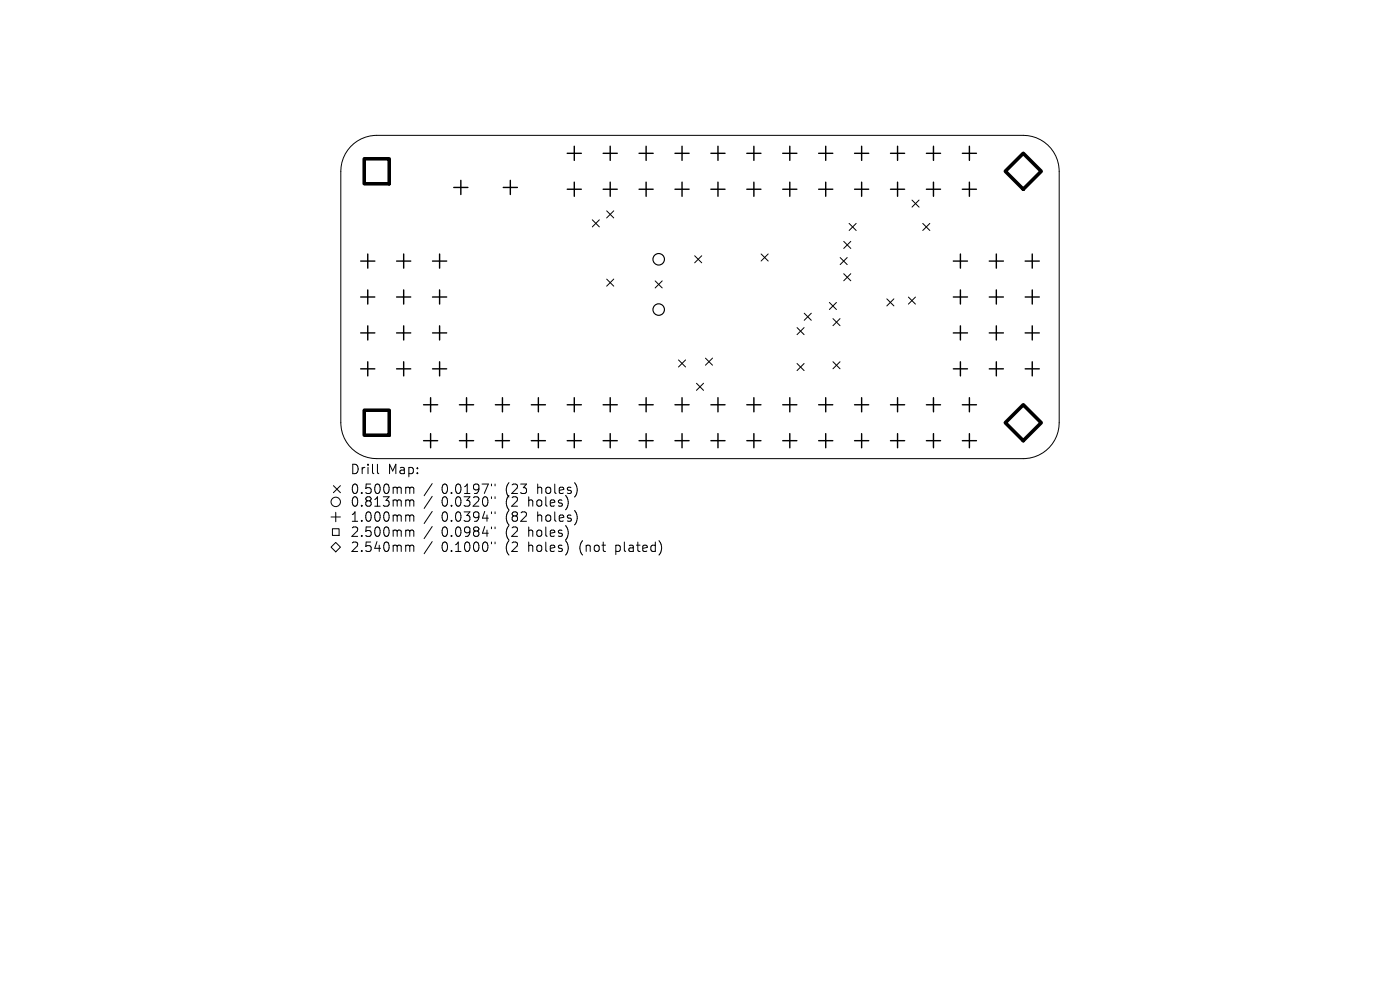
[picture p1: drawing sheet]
<svg xmlns="http://www.w3.org/2000/svg" width="297mm" height="210mm" viewBox="0 0 297 210" stroke-linecap="round" stroke-linejoin="round" font-family="sans-serif">
<defs><g id="words">
<g font-size="2.8">
<text x="74.2" y="100.9">Drill</text>
<text x="82.2" y="100.9">Map:</text>
<text x="74.2" y="105.1">0.500mm</text>
<text x="74.2" y="107.8">0.813mm</text>
<text x="93.7" y="105.1">0.0197&quot;</text>
<text x="93.7" y="107.8">0.0320&quot;</text>
<text x="107.4" y="105.1">(23</text>
<text x="107.4" y="107.8">(2</text>
<text x="112.4" y="107.8">holes)</text>
<text x="114.3" y="105.1">holes)</text>
<text x="74.2" y="111">1.000mm</text>
<text x="93.7" y="111">0.0394&quot;</text>
<text x="107.4" y="111">(82</text>
<text x="114.3" y="111">holes)</text>
<text x="74.2" y="114.2">2.500mm</text>
<text x="74.2" y="117.4">2.540mm</text>
<text x="93.7" y="114.2">0.0984&quot;</text>
<text x="93.7" y="117.4">0.1000&quot;</text>
<text x="107.4" y="114.2">(2</text>
<text x="107.4" y="117.4">(2</text>
<text x="112.4" y="114.2">holes)</text>
<text x="112.4" y="117.4">holes)</text>
<text x="123.4" y="117.4">(not</text>
<text x="131.2" y="117.4">plated)</text>
</g>
</g></defs>
<g fill="none" stroke="#000" stroke-width=".21">
<path d="M74.4 31.1a7.6 7.6 0 0 1 5.5-2.4h137.2a7.6 7.6 0 0 1 7.6 7.6v53.4a7.6 7.6 0 0 1-7.6 7.6h-137.2a7.6 7.6 0 0 1-7.6-7.6v-53.4a7.6 7.6 0 0 1 2.1-5.2zM125.7 46.6l1.5 1.5M127.2 46.6l-1.5 1.5M128.7 44.7l1.5 1.5M128.7 59.2l1.5 1.5M130.2 44.7l-1.5 1.5M130.2 59.2l-1.5 1.5M139 59.6l1.5 1.5M140.5 59.6l-1.5 1.5M147.4 54.3l1.5 1.5M148.9 54.3l-1.5 1.5M161.5 53.9l1.5 1.5"/>
<path d="M163 53.9l-1.5 1.5M178.2 54.6l1.5 1.5M179 51.2l1.5 1.5M179 58.1l1.5 1.5M179.7 54.6l-1.5 1.5M180.1 47.4l1.5 1.5M180.5 58.1l-1.5 1.5M180.5 51.2l-1.5 1.5M181.6 47.4l-1.5 1.5M193.5 42.4l1.5 1.5M195 42.4l-1.5 1.5M195.8 47.4l1.5 1.5"/>
<path d="M197.3 47.4l-1.5 1.5M143.9 76.3l1.5 1.5M145.4 76.3l-1.5 1.5M149.7 76l1.5 1.5M151.2 76l-1.5 1.5M169.1 69.5l1.5 1.5M169.1 77.1l1.5 1.5M170.6 69.5l-1.5 1.5M170.6 77.1l-1.5 1.5M170.6 66.4l1.5 1.5M172.1 66.4l-1.5 1.5M175.9 64.2l1.5 1.5"/>
<path d="M176.7 67.6l1.5 1.5M176.7 76.7l1.5 1.5M177.4 64.2l-1.5 1.5M178.2 67.6l-1.5 1.5M178.2 76.7l-1.5 1.5M188.1 63.4l1.5 1.5M189.6 63.4l-1.5 1.5M192.7 63l1.5 1.5M194.2 63l-1.5 1.5M80.1 98.5v1.7l.3 .3M147.8 81.3l1.5 1.5M149.3 81.3l-1.5 1.5"/>
<path d="M70.2 116.1l1-1 1 1-1 1zM70.2 109.7h2M70.5 112.2h1.4v1.4h-1.4zM70.7 103l1.5 1.5M71.2 108.7v2M72.2 103l-1.5 1.5M86.4 103.3l.4 .1 .1 .2M86.4 106h.2l.3 .3M86.4 109.2h.2l.3 .3M86.4 112.4h.2l.3 .3M86.4 115.6h.2l.3 .3M86.9 103.6l.3-.3 .5 .1 .1 1.3"/>
<path d="M86.9 103.6v1.1M86.9 106.3v1.1M86.9 109.5v1.1M86.9 112.7v1.1M86.9 115.9v1.1M86.9 106.3l.3-.3 .5 .1 .1 1.3M86.9 109.5l.3-.3 .5 .1 .1 1.3M86.9 112.7l.3-.3 .5 .1 .1 1.3M86.9 115.9l.3-.3 .5 .1 .1 1.3M91.7 102.6l-1.7 2.6M91.7 105.3l-1.7 2.6M91.7 108.5l-1.7 2.6"/>
<path d="M91.7 111.7l-1.7 2.6M91.7 114.9l-1.7 2.6M104.3 102.7v.4M104.3 105.4v.4M104.3 108.6v.4M104.3 111.8v.4M104.3 115v.4M105 102.7v.4M105 105.4v.4M105 108.6v.4M105 111.8v.4M105 115v.4"/>
<circle cx="71.2" cy="106.5" r="1"/>
</g>
<g fill="none" stroke="#000" stroke-width=".24">
<circle cx="139.7" cy="55" r="1.22"/>
<circle cx="139.7" cy="65.7" r="1.22"/>
</g>
<g fill="none" stroke="#000" stroke-width=".3">
<path d="M96.3 39.8h3M97.8 38.3v3M106.8 39.8h3M108.3 38.3v3M120.3 32.5h3M121.8 31v3M121.8 38.6v3M128 32.5h3M129.5 31v3M129.5 38.6v3M135.6 32.5h3M137.1 31v3"/>
<path d="M137.1 38.6v3M143.2 32.5h3M144.7 31v3M144.7 38.6v3M150.8 32.5h3M152.3 31v3M152.3 38.6v3M158.4 32.5h3M159.9 31v3M159.9 38.6v3M166.1 32.5h3M167.6 31v3"/>
<path d="M167.6 38.6v3M173.7 32.5h3M175.2 31v3M175.2 38.6v3M181.3 32.5h3M182.8 31v3M182.8 38.6v3M188.9 32.5h3M190.4 31v3M190.4 38.6v3M196.5 32.5h3M198 31v3"/>
<path d="M198 38.6v3M204.2 32.5h3M205.7 31v3M205.7 38.6v3M76.5 55.4h3M78 53.9v3M84.1 55.4h3M85.6 53.9v3M91.8 55.4h3M93.3 53.9v3M120.3 40.1h3M128 40.1h3"/>
<path d="M135.6 40.1h3M143.2 40.1h3M150.8 40.1h3M158.4 40.1h3M166.1 40.1h3M173.7 40.1h3M181.3 40.1h3M188.9 40.1h3M196.5 40.1h3M202.2 55.4h3M203.7 53.9v3M204.2 40.1h3"/>
<path d="M209.9 55.4h3M211.4 53.9v3M217.5 55.4h3M219 53.9v3M76.5 63h3M76.5 70.6h3M76.5 78.2h3M78 61.5v3M78 69.1v3M78 76.7v3M84.1 63h3M84.1 70.6h3"/>
<path d="M84.1 78.2h3M85.6 61.5v3M85.6 69.1v3M85.6 76.7v3M91.8 63h3M91.8 70.6h3M91.8 78.2h3M93.3 61.5v3M93.3 69.1v3M93.3 76.7v3M202.2 63h3M202.2 70.6h3"/>
<path d="M202.2 78.2h3M203.7 61.5v3M203.7 69.1v3M203.7 76.7v3M209.9 63h3M209.9 70.6h3M209.9 78.2h3M211.4 61.5v3M211.4 69.1v3M211.4 76.7v3M217.5 63h3M217.5 70.6h3"/>
<path d="M217.5 78.2h3M219 61.5v3M219 69.1v3M219 76.7v3M89.9 85.9h3M89.9 93.5h3M91.4 84.4v3M91.4 92v3M97.5 85.9h3M97.5 93.5h3M99 84.4v3M99 92v3"/>
<path d="M105.1 85.9h3M105.1 93.5h3M106.6 84.4v3M106.6 92v3M112.7 85.9h3M112.7 93.5h3M114.2 84.4v3M114.2 92v3M120.3 85.9h3M120.3 93.5h3M121.8 84.4v3M121.8 92v3"/>
<path d="M128 85.9h3M128 93.5h3M129.5 84.4v3M129.5 92v3M135.6 85.9h3M135.6 93.5h3M137.1 84.4v3M137.1 92v3M143.2 85.9h3M143.2 93.5h3M144.7 84.4v3M144.7 92v3"/>
<path d="M150.8 85.9h3M150.8 93.5h3M152.3 84.4v3M152.3 92v3M158.4 85.9h3M158.4 93.5h3M159.9 84.4v3M159.9 92v3M166.1 85.9h3M166.1 93.5h3M167.6 84.4v3M167.6 92v3"/>
<path d="M173.7 85.9h3M173.7 93.5h3M175.2 84.4v3M175.2 92v3M181.3 85.9h3M181.3 93.5h3M182.8 84.4v3M182.8 92v3M188.9 85.9h3M188.9 93.5h3M190.4 84.4v3M190.4 92v3"/>
<path d="M196.5 85.9h3M196.5 93.5h3M198 84.4v3M198 92v3M204.2 85.9h3M204.2 93.5h3M205.7 84.4v3M205.7 92v3"/>
</g>
<path d="M77.3 33.7h5.3v5.3h-5.3zM77.3 87h5.3v5.3h-5.3z" fill="none" stroke="#000" stroke-width=".75"/>
<path d="M217.1 32.5l3.8 3.8-3.8 3.8-3.8-3.8zM213.3 89.7l3.8-3.8 3.8 3.8-3.8 3.8z" fill="none" stroke="#000" stroke-width=".76"/>
<use href="#words"/>
</svg>
